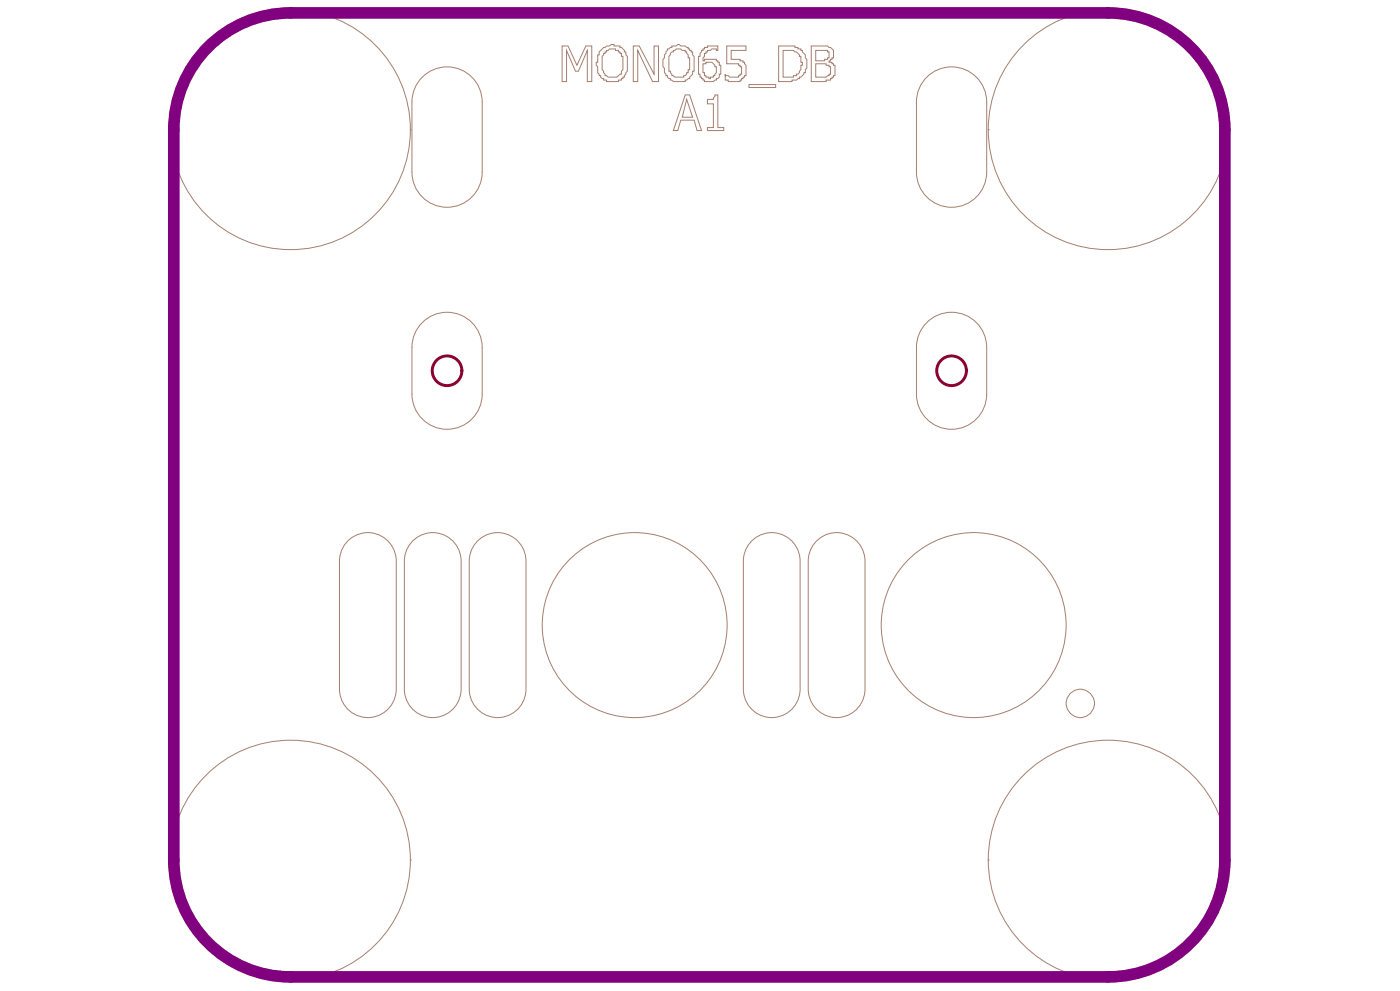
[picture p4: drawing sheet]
<svg xmlns="http://www.w3.org/2000/svg" width="420mm" height="297mm" viewBox="0 0 420 297" stroke-linecap="round" stroke-linejoin="round" font-family="sans-serif">
<g fill="none" stroke="#a57f6f" stroke-width=".3">
<path d="M168.6 13.8h1.7l2.7 5.8 2.7-5.8h1.7v10.7h-1.3v-9.4l-2.7 6.2h-.8l-2.7-6.2v9.4h-1.3zM181 14.2h.5l.4-.4h.9l.4-.5h.9v.5h1.8v.4a1.57 1.57 0 0 1 1.3 1.4h.5v.8l.4 .5v2.2a4.1 4.1 0 0 1-.9 3.6v.4h-.4v.5h-.5v.4h-.8v.5h-3.6v-.5h-.9v-.4h-.4l-.5-.5v-.4h-.4v-.5l-.5-.4v-1.8l-.4-.4v-.9h.4v-2.3h.5a1.41 1.41 0 0 1 .9-1.7zM181.9 15.1h.4l.5-.4h1.8v.4h.9v.5h.4v.4h.4v.9h.5v4l-.5 .4v.9h-.4a1.69 1.69 0 0 1-2.2 .9h-1.4l-.4-.4h-.4v-.5a4.6 4.6 0 0 1-.9-4v-1.3l.4-.5v-.4h.5v-.4h.4zM189.9 13.8h1.8l4.4 8.4v-8.4h1.4v10.7h-1.8l-4.5-9.4v9.4h-1.3zM200.1 14.7l1.4-.5v-.4h1.3l.4-.5h.5l.4 .5h1.4l.4 .4h.5v.5h.4v.4h.4v.5h.5v.8l.4 .5v4.4h-.4a1.41 1.41 0 0 1-.9 1.8v.5l-1.3 .4v.5h-3.6l-.4-.5h-.5v-.4h-.4l-.5-.5v-.4h-.4v-.5l-.5-.4v-1.3l-.4-.5v-2.2l.4-.5v-.9l.5-.4zM201.9 15.1h.5l.4-.4h1.3l.5 .4h.9v.5h.4v.4l.5 .4v.9h.4v3.6h-.4v.9h-.5v.4l-.4 .5h-.5v.4h-2.6l-.5-.4h-.4l-.5-1.4h-.4v-2.2a4.1 4.1 0 0 1 .9-3.5h.4zM210.8 19.1h.9v-.4h.9a1.34 1.34 0 0 1 1.8 1.3h.4v1.8l-.4 .4v.5h-.5v.4h-.9v.5h-.4v-.5h-.9v-.4h-.5v-.9h-.4zM211.2 14.2h.9v-.4h3.1v1.3h-.4v-.4h-1.3l-.5 .4h-.9v.5h-.4v.4h-.5v.9l-.4 .4v.9h.4v-.4h3.6v.4h.4v.5h.5v.9h.4v2.6h-.4v.9l-.5 .5h-.4v.4h-.4l-.5 .5h-2.7v-.5h-.4v-.4h-.4v-.5h-.5v-.9h-.4v-5.3h.4v-.9l.5-.4v-.5h.4v-.4h.4zM217.9 13.8h5.8v1.3h-4.4v2.7h2.6v.4h.9v.5h.5v.4l.4 .5v3.1h-.4v.4h-.5v.5h-.4v.4h-.5v.5h-3.5v-.5h-.9v-1.8v.5h.9l.4 .4h2.7v-.4h.4v-.5h.5v-2.2h-.5v-.4h-.4v-.5h-3.6zM233.5 13.8h4.9v.4h.9v.5h.9v.4h.4v.5a1.41 1.41 0 0 1 .9 1.7l.4 .5v2.7l-.4 .4v.9h-.5a1.57 1.57 0 0 1-1.3 1.3v.5h-.4l-.5 .4h-1.3v.5h-4zM234.8 15.1h3.1l.5 .5a1.57 1.57 0 0 1 1.3 1.3h.5v1.8h.4v.9h-.4v1.3l-.5 .4v.5l-.4 .4h-.5v.5h-.9v.4h-3.1zM243.3 13.8h4.9l.4 .4a1.56 1.56 0 0 1 1.3 2.2v.9h-.4v.5h-.5v.4h-.4v.5h.9v.4h.4v.5h.5v3.1h-.5v.4h-.4v.5h-.5v.4h-1.3v.5h-4.4z"/>
<path d="M244.6 15.1h3.6v.5h.4v1.7h-.4v.5h-.9v.4h-2.7zM244.6 19.1h3.1v.5h.9v.4h.4v2.2h-.4v.5h-.4l-.5 .4h-3.1zM51.2 38.9h.1M51.2 38.9a35.9 35.9 0 0 0 35.9 35.9 35.9 35.9 0 0 0 36-35.9M51.2 38.9a35.9 35.9 0 0 1 35.9-35.9 35.9 35.9 0 0 1 36 35.9M123.1 38.9h.1M127.1 22.7a10.5 10.5 0 0 1 11.3-1.7 10.5 10.5 0 0 1 6.2 9.6v21a10.5 10.5 0 0 1-10.5 10.5 10.5 10.5 0 0 1-10.6-10.5v-21a10.5 10.5 0 0 1 3.6-7.9zM205.5 28.5h1.3l3.6 10.6h-1.4l-.9-3.1h-4l-.9 3.1h-1.3zM205.9 29.8l1.8 5.3h-3.1zM212.1 29.8h1.8l.5-1.3h.8v9.7h1.8v.9h-4.9v-.9h1.8v-7.1h-1.8zM224.6 25.3h8v.9h-8zM278.3 22.7a10.5 10.5 0 0 1 11.4-1.7 10.5 10.5 0 0 1 6.2 9.6v21a10.5 10.5 0 0 1-10.6 10.5 10.5 10.5 0 0 1-10.5-10.5v-21a10.5 10.5 0 0 1 3.5-7.9z"/>
<path d="M296.3 38.9h.1M296.3 38.9a35.9 35.9 0 0 0 36 35.9 35.9 35.9 0 0 0 35.9-35.9M296.3 38.9a35.9 35.9 0 0 1 36-35.9 35.9 35.9 0 0 1 35.9 35.9M368.2 38.9h.1M127.1 96.3a10.5 10.5 0 0 1 11.3-1.8 10.5 10.5 0 0 1 6.2 9.6v14a10.5 10.5 0 0 1-10.5 10.6 10.5 10.5 0 0 1-10.6-10.6v-14a10.5 10.5 0 0 1 3.6-7.8zM278.3 96.3a10.5 10.5 0 0 1 11.4-1.8 10.5 10.5 0 0 1 6.2 9.6v14a10.5 10.5 0 0 1-10.6 10.6 10.5 10.5 0 0 1-10.5-10.6v-14a10.5 10.5 0 0 1 3.5-7.8zM104.3 162.1a8.5 8.5 0 0 1 9.1-1.9 8.5 8.5 0 0 1 5.4 7.5v39.3a8.5 8.5 0 0 1-8.5 8.1 8.5 8.5 0 0 1-8.5-8.1v-39.3a8.5 8.5 0 0 1 2.5-5.6zM123.7 162.1a8.5 8.5 0 0 1 9.1-1.9 8.5 8.5 0 0 1 5.5 7.5v39.3a8.5 8.5 0 0 1-8.5 8.1 8.5 8.5 0 0 1-8.5-8.1v-39.3a8.6 8.6 0 0 1 2.4-5.6zM143.2 162.1a8.5 8.5 0 0 1 9.1-1.9 8.5 8.5 0 0 1 5.4 7.5v39.3a8.5 8.5 0 0 1-8.5 8.1 8.5 8.5 0 0 1-8.5-8.1v-39.3a8.5 8.5 0 0 1 2.5-5.6zM225.4 162.1a8.5 8.5 0 0 1 9.1-1.9 8.5 8.5 0 0 1 5.4 7.5v39.3a8.5 8.5 0 0 1-8.5 8.1 8.5 8.5 0 0 1-8.5-8.1v-39.3a8.5 8.5 0 0 1 2.5-5.6zM244.9 162.1a8.5 8.5 0 0 1 9-1.9 8.5 8.5 0 0 1 5.5 7.5v39.3a8.5 8.5 0 0 1-8.5 8.1 8.5 8.5 0 0 1-8.5-8.1v-39.3a8.6 8.6 0 0 1 2.5-5.6zM51.2 257.8h.1"/>
<path d="M51.2 257.8a35.9 35.9 0 0 0 35.9 35.9 35.9 35.9 0 0 0 36-35.9M51.2 257.8a35.9 35.9 0 0 1 35.9-35.9 35.9 35.9 0 0 1 36 35.9M123.1 257.8h.1M296.3 257.8h.1M296.3 257.8a35.9 35.9 0 0 0 36 35.9 35.9 35.9 0 0 0 35.9-35.9M296.3 257.8a35.9 35.9 0 0 1 36-35.9 35.9 35.9 0 0 1 35.9 35.9M368.2 257.8h.1"/>
<circle cx="190.3" cy="187.4" r="27.7"/>
<circle cx="292" cy="187.4" r="27.7"/>
<circle cx="324" cy="210.8" r="4.3"/>
</g>
<path d="M62.4 14.1a34.9 34.9 0 0 1 24.7-10.2h245.2a35 35 0 0 1 35 35v218.9a35 35 0 0 1-35 35h-245.2a35 35 0 0 1-35-35v-218.9a34.9 34.9 0 0 1 10.3-24.8z" fill="none" stroke="#800080" stroke-width="3.5"/>
<g fill="none" stroke="#8d0034" stroke-width=".89">
<circle cx="134.1" cy="111.1" r="4.4"/>
<circle cx="285.3" cy="111.1" r="4.4"/>
</g>
</svg>
